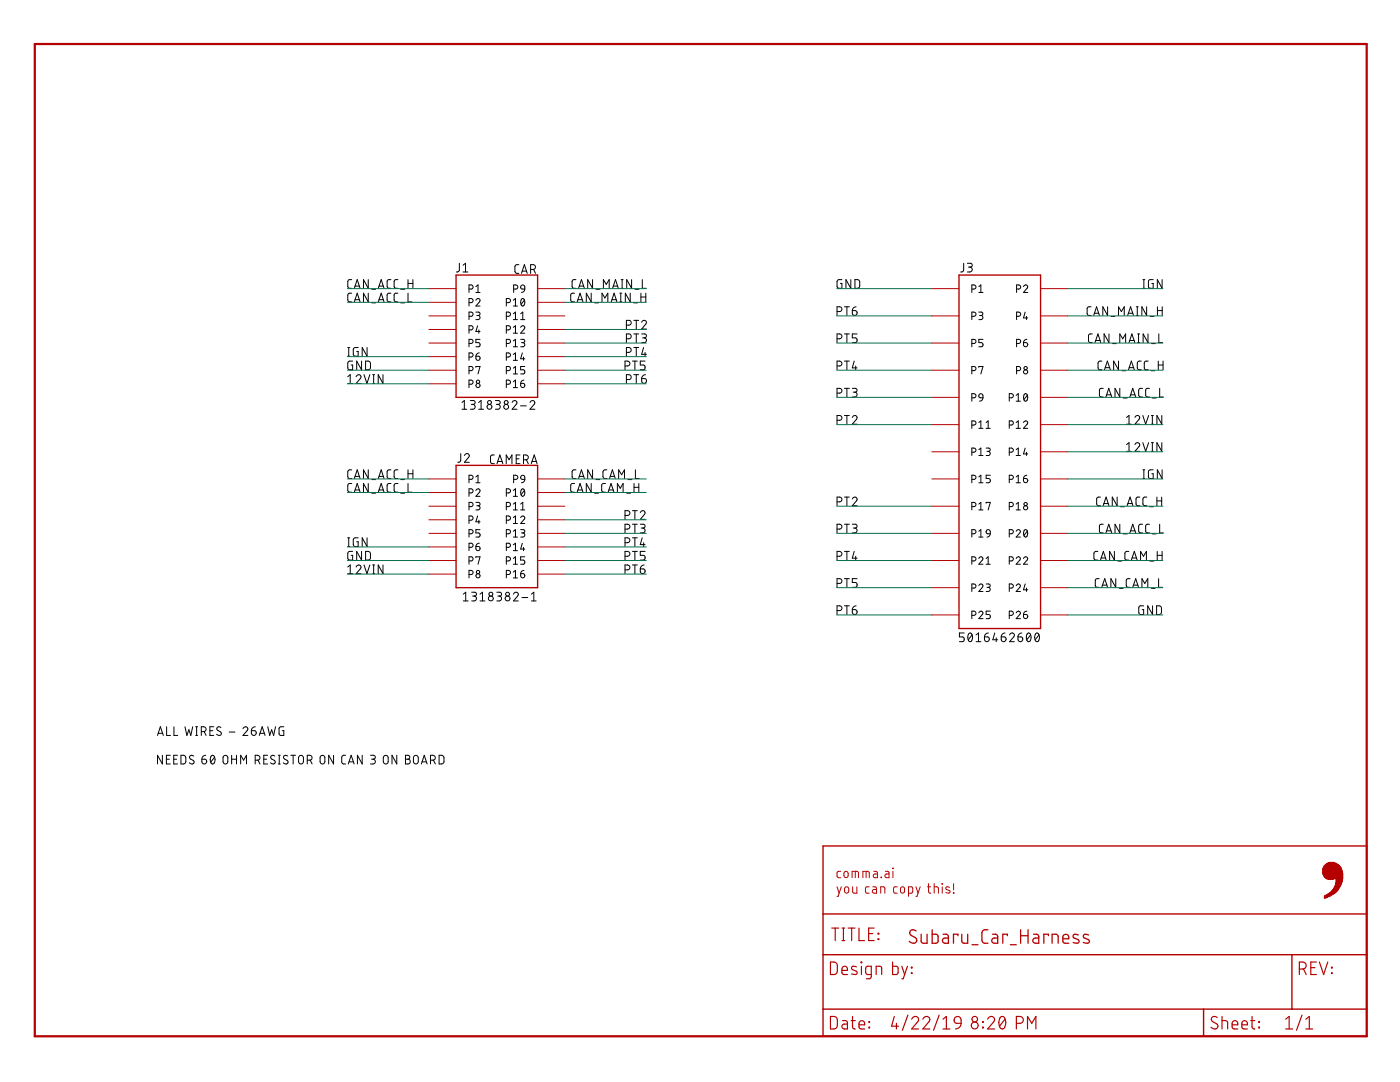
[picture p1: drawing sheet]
<svg xmlns="http://www.w3.org/2000/svg" width="279mm" height="216mm" viewBox="0 0 279 216" stroke-linecap="round" stroke-linejoin="round" font-family="sans-serif">
<g fill="none" stroke="#000" stroke-width=".2">
<path d="M70.2 58.5h-.6l-.2 .4 .1 1.2 .7 .1M70.2 55.8h-.6l-.2 .4 .1 1.2 .7 .1M70.7 57.5l.6-1.7 .6 1.7M70.8 59.8h.9M70.8 57.1h.9M73.5 55.8v1.7l-1-1.7v1.7M73.5 58.5v1.7l-1-1.7v1.7M74.2 57.7h.8M75.5 57.5l.6-1.7 .5 1.7M75.6 59.8h.9M75.6 57.1h.9M78 58.5h-.5l-.2 .4v1.1l.2 .2h.5"/>
<path d="M78 55.8h-.5l-.2 .4v1.1l.2 .2h.5M79.4 58.5h-.5l-.2 .4v1.1l.2 .2h.5M79.4 55.8h-.5l-.2 .4v1.1l.2 .2h.5M80 57.7h.8M81.4 56.6h1M81.4 58.5v1.7h.8M81.4 55.8v1.7M82.4 55.8v1.7M91.7 52.5l-.1 1.5-.5 .3M92.4 54.3h1M92.4 52.9l.5-.4v1.8M93.6 57.7h.4a.41 .41 0 0 0 .4-.4 .41 .41 0 0 0-.4-.4h-.4v1.5"/>
<path d="M95 59.9a.41 .41 0 0 1 .6-.3 .41 .41 0 0 1 .1 .6l-.7 .9h.8M95 57.2l.4-.3v1.5M95 58.4h.8M102.4 59.9l.5-.3v1.5M102.5 57.7h.4a.41 .41 0 0 0 .5-.4 .41 .41 0 0 0-.5-.4h-.4v1.5M103.5 52.8h-.5l-.2 .4v1.1l.2 .2h.5M104 57l.3-.1 .3 .1 .1 .7-.7-.1-.1-.3zM104.1 54.5l.5-1.7 .6 1.7M104.1 59.7l.2-.1a.9 .9 0 0 1 0 1.5 .95 .95 0 0 1-.2-1.4zM104.2 54.1h.9M104.6 59.9l-.6 .8M104.7 57.7l-.1 .4-.5 .3"/>
<path d="M105.9 53.8h.5a.48 .48 0 0 0 .5-.5 .48 .48 0 0 0-.5-.5h-.5v1.7M106.5 53.8l.4 .7M114.7 58.5h-.6l-.2 .4v1.1l.2 .2h.6M114.9 55.8h-.5l-.2 .4v1.1l.2 .2h.5M115.3 59.8h.9M115.5 57.5l.5-1.7 .6 1.7M115.6 57.1h.9M118 58.5v1.7l-1-1.7v1.7M118.3 55.8v1.7l-1-1.7v1.7M118.9 57.7h.8M120.4 57.5v-1.7l.6 .9 .6-.9v1.7M122.1 59.8h.9"/>
<path d="M122.3 57.5l.5-1.7 .6 1.7M122.4 57.1h.9M123.7 58.5h.4M123.9 58.5v1.7M124 57.5h.4M124 55.8h.4M124.2 55.8v1.7M125.8 58.5v1.7l-1-1.7v1.7M126 55.8v1.7l-.9-1.7v1.7M126.7 57.7h.8M127.9 58.5v1.7M127.9 59.3h1"/>
<path d="M128.2 55.8v1.7h.8M128.9 58.5v1.7M168 55.8h-.7l-.2 .2-.1 1.1 .3 .4h.7v-.9h-.3M169.8 55.8v1.7l-1-1.7v1.7M170.6 55.8h.6l.4 .3v1.1l-.4 .3h-.6zM192.3 52.5v1.5l-.2 .2-.4 .1M193.1 52.5h.6a.38 .38 0 0 1 .3 .4 .38 .38 0 0 1-.3 .4h-.4M193.5 53.3a.49 .49 0 0 1 .5 .5 .49 .49 0 0 1-.5 .5h-.4M194 57.7h.4a.41 .41 0 0 0 .4-.4 .41 .41 0 0 0-.4-.4h-.4v1.5M195.3 58.4h.9M195.3 57.2l.4-.3v1.5M202.9 57.7h.4a.41 .41 0 0 0 .4-.4 .41 .41 0 0 0-.4-.4h-.4v1.5"/>
<path d="M204.3 57.2a.41 .41 0 0 1 .5-.3 .41 .41 0 0 1 .2 .6l-.7 .9h.8M228.1 57.5h.4M228.1 55.8h.4M228.3 55.8v1.7M230.1 55.8h-.7l-.2 .2v1.3l.2 .2h.7v-.9h-.2M231.9 55.8v1.7l-.9-1.7v1.7M69.4 71.1h.4M69.4 69.3h.4M69.4 75.2l.5-.4v1.7M69.4 76.5h1M69.6 69.3v1.8M70.4 72.1h-.6l-.4 .2v1.1l.2 .4h.8v-1h-.3"/>
<path d="M70.7 60.2l.6-1.7 .6 1.7M71.1 75.2a.48 .48 0 0 1 .7-.4 .48 .48 0 0 1 .1 .7l-.8 1h1M71.5 69.3h-.6l-.4 .3v1.1l.2 .4h.8v-1h-.3M72.2 72.1v1.7l-1-1.7v1.7M72.6 74.8l.6 1.7 .6-1.7M73 72.1h.6l.3 .3v1.1l-.3 .3h-.6zM73.3 69.3v1.8l-1-1.8v1.8M74.2 60.4h.8M74.4 76.5h.4M74.4 74.8h.4M74.6 74.8v1.7M75.5 60.2l.6-1.7 .5 1.7"/>
<path d="M76.4 74.8v1.7l-.9-1.7v1.7M80 60.4h.8M93.6 60.4h.4a.41 .41 0 0 0 .4-.4 .41 .41 0 0 0-.4-.4h-.4v1.5M93.6 63.1h.4a.42 .42 0 0 0 .4-.4 .42 .42 0 0 0-.4-.4h-.4v1.5M93.6 65.8h.4a.41 .41 0 0 0 .4-.4 .41 .41 0 0 0-.4-.4h-.4v1.5M93.6 68.5h.4a.41 .41 0 0 0 .4-.4 .41 .41 0 0 0-.4-.4h-.4v1.5M93.6 71.2h.4a.41 .41 0 0 0 .4-.4 .41 .41 0 0 0-.4-.4h-.4v1.5M93.6 74h.4a.41 .41 0 0 0 .4-.5 .41 .41 0 0 0-.4-.4h-.4v1.5M93.6 76.7h.4a.41 .41 0 0 0 .4-.4 .41 .41 0 0 0-.4-.5h-.4v1.5M93.9 79.9h.5a.38 .38 0 0 1 .4 .4 .38 .38 0 0 1-.4 .4h-.3M95 62.3h.6l.2 .2-.2 .4h-.5M95 71.1h.5a.42 .42 0 0 1 .3 .4 .42 .42 0 0 1-.4 .4 .42 .42 0 0 1-.4-.4z"/>
<path d="M95 73.3v-.2h.8l-.4 1.5M95.3 65l-.3 1.1h.8M95.4 62.9a.41 .41 0 0 1 .4 .5 .41 .41 0 0 1-.4 .4h-.4M95.6 65.8v.7M95.7 70.4l-.5 .1-.2 .6M95.8 67.7h-.8v.7h.5a.42 .42 0 0 1 .3 .4 .42 .42 0 0 1-.3 .4h-.5M98.9 79.9h.5a.38 .38 0 0 1 .4 .4 .38 .38 0 0 1-.4 .4h-.3M101 60.4h.5a.41 .41 0 0 0 .4-.4 .41 .41 0 0 0-.4-.4h-.5v1.5M101 63.1h.5a.42 .42 0 0 0 .4-.4 .42 .42 0 0 0-.4-.4h-.5v1.5M101 65.8h.5a.41 .41 0 0 0 .4-.4 .41 .41 0 0 0-.4-.4h-.5v1.5M101 68.5h.5a.41 .41 0 0 0 .4-.4 .41 .41 0 0 0-.4-.4h-.5v1.5M101 71.2h.5a.41 .41 0 0 0 .4-.4 .41 .41 0 0 0-.4-.4h-.5v1.5"/>
<path d="M101 74h.5a.41 .41 0 0 0 .4-.5 .41 .41 0 0 0-.4-.4h-.5v1.5M101 76.7h.5a.41 .41 0 0 0 .4-.4 .41 .41 0 0 0-.4-.5h-.5v1.5M102.4 61.1h.9M102.4 63.8h.9M102.4 69.2h.9M102.4 62.6l.5-.3v1.5M102.4 65.3l.5-.3v1.5M102.4 68l.5-.3v1.5M102.4 70.7l.5-.3v1.5M102.4 73.5l.5-.4v1.5M102.4 76.2l.5-.4v1.5M102.4 66.5h.9"/>
<path d="M102.4 71.9h.9M102.4 74.6h.9M102.4 77.3h.9M103.9 65.3a.41 .41 0 0 1 .6-.3 .41 .41 0 0 1 .1 .7l-.7 .8h.8M103.9 67.7h.6l.2 .3-.2 .3-.4 .1M103.9 76.5h.5a.42 .42 0 0 1 .3 .5 .42 .42 0 0 1-.4 .3 .42 .42 0 0 1-.4-.4zM103.9 63.8h.8M103.9 62.6l.4-.3v1.5M104.2 70.4l-.3 1.2h.8M104.3 68.4a.41 .41 0 0 1 .4 .4 .41 .41 0 0 1-.4 .4h-.4M104.5 71.2v.7M104.6 75.8l-.4 .2-.3 .5"/>
<path d="M104.7 73.1h-.8v.7h.5a.42 .42 0 0 1 .3 .4 .42 .42 0 0 1-.3 .4h-.5M115.2 60.2l.6-1.7 .6 1.7M118.7 60.4h.7M120.1 60.2v-1.7l.6 1 .6-1v1.7M122 60.2l.6-1.7 .5 1.7M123.7 60.2h.4M124.7 73h.5a.49 .49 0 0 0 .5-.5 .49 .49 0 0 0-.5-.4h-.5v1.7M125 64.9h.5a.48 .48 0 0 0 .5-.5 .48 .48 0 0 0-.5-.5h-.5v1.8M125 67.6h.5a.49 .49 0 0 0 .5-.5 .49 .49 0 0 0-.5-.5h-.5v1.8M125 70.3h.5a.49 .49 0 0 0 .5-.5 .49 .49 0 0 0-.5-.5h-.5v1.8M125 75.7h.5a.49 .49 0 0 0 .5-.5 .49 .49 0 0 0-.5-.4h-.5v1.7M126.2 72.1h1"/>
<path d="M126.4 60.4h.8M126.5 69.3h1M126.5 74.8h1M126.5 63.9h1M126.5 66.6h1M126.7 72.1v1.7M127 63.9v1.8M127 66.6v1.8M127 69.3v1.8M127 74.8v1.7M128.1 64.3a.47 .47 0 0 1 .6-.4 .47 .47 0 0 1 .2 .8l-.8 1h.9M128.1 66.6h.5a.39 .39 0 0 1 .4 .4 .39 .39 0 0 1-.4 .4h-.4"/>
<path d="M128.1 75.5h.5a.48 .48 0 0 1 .4 .6 .48 .48 0 0 1-.5 .4 .48 .48 0 0 1-.4-.5zM128.4 69.3l-.3 1.4h.9M128.5 67.4a.48 .48 0 0 1 .5 .5 .48 .48 0 0 1-.5 .5h-.4M128.7 72.1h-.9v.7h.6a.49 .49 0 0 1 .3 .5 .49 .49 0 0 1-.3 .5h-.6M128.7 70.3v.8M128.8 74.8l-.4 .1-.3 .6M167 78.4h.5a.48 .48 0 0 0 .5-.4 .48 .48 0 0 0-.5-.5h-.5v1.7M167 73h.5a.49 .49 0 0 0 .5-.5 .49 .49 0 0 0-.5-.4h-.5v1.7M167 67.6h.5a.49 .49 0 0 0 .5-.5 .49 .49 0 0 0-.5-.5h-.5v1.8M167 62.2h.5a.48 .48 0 0 0 .5-.5 .48 .48 0 0 0-.5-.5h-.5v1.7M168.5 72.1h1M168.5 66.6h1"/>
<path d="M168.5 77.5h1M168.5 61.2h1M169 61.2v1.7M169 66.6v1.8M169 72.1v1.7M169 77.5v1.7M170.1 77.5h.6a.38 .38 0 0 1 .3 .4 .38 .38 0 0 1-.3 .4h-.4M170.1 62h.6a.49 .49 0 0 1 .4 .5 .49 .49 0 0 1-.5 .4 .49 .49 0 0 1-.5-.4zM170.5 72.1l-.4 1.3h.9M170.6 78.3a.49 .49 0 0 1 .5 .4 .49 .49 0 0 1-.5 .5h-.5M170.8 73v.8M170.9 61.2l-.5 .2-.3 .6"/>
<path d="M171 66.6h-.9v.8h.6a.49 .49 0 0 1 .4 .5 .49 .49 0 0 1-.4 .5h-.6M194 79.4h.4a.41 .41 0 0 0 .4-.4 .41 .41 0 0 0-.4-.5h-.4v1.6M194 74h.4a.41 .41 0 0 0 .4-.5 .41 .41 0 0 0-.4-.4h-.4v1.5M194 68.5h.4a.41 .41 0 0 0 .4-.4 .41 .41 0 0 0-.4-.4h-.4v1.5M194 63.1h.4a.42 .42 0 0 0 .4-.4 .42 .42 0 0 0-.4-.4h-.4v1.5M195.3 62.3h.7l.2 .2-.2 .4h-.5M195.3 73.3v-.2h.9l-.5 1.5M195.5 78.7l.2-.2 .3 .2 .2 .7-.8-.1zM195.7 62.9a.41 .41 0 0 1 .5 .5 .41 .41 0 0 1-.5 .4h-.4M196.2 79.4l-.2 .4-.5 .3M196.2 67.7h-.9v.7h.5a.42 .42 0 0 1 .4 .4 .42 .42 0 0 1-.4 .4h-.5M201.4 79.4h.4a.41 .41 0 0 0 .4-.4 .41 .41 0 0 0-.4-.5h-.4v1.6"/>
<path d="M202.8 78.9l.4-.4v1.6M202.9 63.1h.4a.42 .42 0 0 0 .4-.4 .42 .42 0 0 0-.4-.4h-.4v1.5M202.9 68.5h.4a.41 .41 0 0 0 .4-.4 .41 .41 0 0 0-.4-.4h-.4v1.5M202.9 74h.4a.41 .41 0 0 0 .4-.5 .41 .41 0 0 0-.4-.4h-.4v1.5M204.3 68.4h.5a.42 .42 0 0 1 .3 .4 .42 .42 0 0 1-.4 .4 .42 .42 0 0 1-.4-.4zM204.4 78.7l.3-.2a.88 .88 0 0 1 0 1.6 .95 .95 0 0 1-.3-1.4zM204.6 62.3l-.3 1.1h.8M204.9 63.1v.7M204.9 67.7l-.4 .1-.2 .6M205 78.9l-.7 .8M217.7 61.2h-.5l-.2 .4v1.1l.2 .2h.5M218 66.6l-.5 .1-.3 .3 .1 1.1 .2 .2 .5 .1"/>
<path d="M218.3 62.9l.5-1.7 .6 1.7M218.4 62.5h.9M218.5 68.4l.6-1.8 .6 1.8M218.7 67.9h.8M219.9 72.1h-.5l-.3 .4 .1 1.1 .2 .2h.5M220.2 77.5h-.6l-.2 .4v1.1l.2 .2h.6M220.4 73.8l.6-1.7 .6 1.7M220.6 73.4h.8M220.7 79.2l.6-1.7 .6 1.7M220.9 78.8h.8M221 61.2v1.7l-.9-1.7v1.7M221.3 66.6v1.8l-1-1.8v1.8"/>
<path d="M221.7 63.1h.8M222 68.6h.8M223.2 62.9v-1.7l.6 1 .6-1v1.7M223.2 72.1v1.7l-1-1.7v1.7M223.5 68.4v-1.8l.6 1 .5-1v1.8M223.5 77.5v1.7l-1-1.7v1.7M223.9 74h.8M224.2 79.4h.8M225 62.9l.6-1.7 .6 1.7M225.2 62.5h.9M225.2 73.8l.6-1.7 .6 1.7M225.3 68.4l.6-1.8 .6 1.8"/>
<path d="M225.4 73.4h.8M225.5 67.9h.8M225.5 79.2l.6-1.7 .6 1.7M225.6 78.8h.9M226.8 62.9h.4M226.8 61.2h.4M227 61.2v1.7M227 68.4h.4M227 66.6h.4M227.2 66.6v1.8M227.8 72.1h-.6l-.2 .4v1.1l.2 .2h.6M228 77.5h-.5l-.3 .4 .1 1.1 .2 .2h.5"/>
<path d="M228.8 61.2v1.7l-.9-1.7v1.7M229.1 66.6v1.8l-1-1.8v1.8M229.2 72.1h-.6l-.2 .4v1.1l.2 .2h.6M229.4 77.5h-.5l-.3 .4 .1 1.1 .2 .2h.5M229.5 63.1h.8M229.7 74h.8M229.8 68.6h.8M230 79.4h.7M231 62h.9M231 61.2v1.7M231.2 72.8h.9M231.2 72.1v1.7"/>
<path d="M231.3 66.6v1.8h.7M231.4 77.5v1.7h.8M231.9 61.2v1.7M232.1 72.1v1.7M70.2 96.5h-.6l-.2 .4 .1 1.2 .7 .1M70.2 93.7l-.6 .1-.2 .3 .1 1.3 .7 .1M70.7 98.2l.6-1.7 .6 1.7M70.7 95.5l.6-1.8 .6 1.8M70.8 97.8h.9M70.8 95.1h.9M73.5 93.7v1.8l-1-1.8v1.8M73.5 96.5v1.7l-1-1.7v1.7"/>
<path d="M74.2 98.4h.8M74.2 95.7h.8M75.5 98.2l.6-1.7 .5 1.7M75.5 95.5l.6-1.8 .5 1.8M75.6 97.8h.9M75.6 95.1h.9M78 96.5h-.5l-.2 .4v1.1l.2 .2h.5M78 93.7l-.5 .1-.2 .3v1.1l.2 .3h.5M79.4 96.5h-.5l-.2 .4v1.1l.2 .2h.5M79.4 93.7l-.5 .1-.2 .3v1.1l.2 .3h.5M80 98.4h.8M80 95.7h.8"/>
<path d="M81.4 94.5h1M81.4 93.7v1.8M81.4 96.5v1.7h.8M82.4 93.7v1.8M91.9 90.5v1.5l-.2 .2h-.3M92.2 80.3l.5-.4v1.8M92.2 81.7h1M92.7 90.9a.48 .48 0 0 1 .7-.4 .48 .48 0 0 1 .1 .8l-.8 .9h1M93.6 95.7h.4a.41 .41 0 0 0 .4-.5 .41 .41 0 0 0-.4-.4h-.4v1.5M93.6 98.4h.4a.41 .41 0 0 0 .4-.5 .41 .41 0 0 0-.4-.4h-.4v1.5M94.3 80.7a.49 .49 0 0 1 .5 .5 .49 .49 0 0 1-.5 .5h-.4M95 97.9a.41 .41 0 0 1 .6-.3 .41 .41 0 0 1 .1 .6l-.7 .8h.8"/>
<path d="M95 95.2l.4-.4v1.5M95 96.3h.8M95.5 81.7h1M95.5 80.3l.5-.4v1.8M98.7 90.8h-.6l-.2 .4v1.1l.2 .2h.6M99.2 92.5l.6-1.7 .6 1.7M99.3 92.1h.9M99.4 80.7a.49 .49 0 0 1 .4 .5 .49 .49 0 0 1-.4 .5h-.5M101 92.5v-1.7l.6 .9 .6-.9v1.7M101 98.4h.5a.41 .41 0 0 0 .4-.5 .41 .41 0 0 0-.4-.4h-.5v1.5M102.2 80.3a.47 .47 0 0 1 .7-.4 .47 .47 0 0 1 .1 .8l-.8 1h1M102.4 97.9l.5-.4v1.5"/>
<path d="M102.4 99h.9M102.5 95.7h.4a.41 .41 0 0 0 .5-.5 .41 .41 0 0 0-.5-.4h-.4v1.5M103 91.5h.6M103.8 90.8h-.8v1.7h.8M103.9 81h1.2M104 95l.3-.2 .3 .2 .1 .7-.7-.1-.1-.4zM104.1 97.6l.2-.1a.9 .9 0 0 1 0 1.5 .95 .95 0 0 1-.2-1.4zM104.5 91.7h.4a.48 .48 0 0 0 .5-.4 .48 .48 0 0 0-.5-.5h-.4v1.7M104.6 97.9l-.6 .8M104.7 95.7l-.1 .4-.5 .2M105.1 91.7l.3 .8M105.8 80.3a.47 .47 0 0 1 .6-.3 .47 .47 0 0 1 .2 .7l-.8 1h.9"/>
<path d="M106 92.5l.6-1.7 .6 1.7M106.2 92.1h.8M114.7 96.5h-.6l-.2 .4v1.1l.2 .2h.6M114.9 93.7l-.5 .1-.2 .3v1.1l.2 .3h.5M115.2 98.2l.6-1.7 .6 1.7M115.3 97.8h.9M115.5 95.5l.5-1.8 .6 1.8M115.6 95.1h.9M118 96.5v1.7l-1-1.7v1.7M118.3 93.7v1.8l-1-1.8v1.8M118.7 98.4h.7M118.9 95.7h.8"/>
<path d="M120.8 96.5h-.5l-.2 .4v1.1l.2 .2h.5M121.1 93.7l-.5 .1-.3 .3 .1 1.1 .2 .3h.5M121.4 98.2l.5-1.7 .6 1.7M121.5 97.8h.9M121.6 95.5l.6-1.8 .6 1.8M121.8 95.1h.9M123.2 98.2v-1.7l.6 .9 .6-.9v1.7M123.5 95.5v-1.8l.6 1 .5-1v1.8M125.1 98.4h.7M125.3 95.7h.8M126.5 96.5v1.7M126.5 97.2h1"/>
<path d="M126.8 93.7v1.8h.8M127.5 96.5v1.7M167 83.9h.5a.48 .48 0 0 0 .5-.5 .48 .48 0 0 0-.5-.5h-.5v1.7M168.5 82.9h1M168.5 99.2h1M169 82.9v1.7M169 99.2v1.7M170.1 83.3a.48 .48 0 0 1 .7-.4 .48 .48 0 0 1 .1 .8l-.8 .9h.9M170.1 99.6a.48 .48 0 0 1 .7-.4 .48 .48 0 0 1 .1 .7l-.8 1h.9M194 95.7h.4a.41 .41 0 0 0 .4-.5 .41 .41 0 0 0-.4-.4h-.4v1.5M194 90.2h.4a.41 .41 0 0 0 .4-.4 .41 .41 0 0 0-.4-.4h-.4v1.5M194 84.8h.4a.41 .41 0 0 0 .4-.4 .41 .41 0 0 0-.4-.4h-.4v1.5"/>
<path d="M195.3 96.3h.9M195.3 85.5h.9M195.3 90.9h.9M195.3 84.3l.4-.3v1.5M195.3 89.7l.4-.3v1.5M195.3 95.2l.4-.4v1.5M196.8 89.4h.6l.2 .3-.2 .3-.4 .1M196.8 85.5h.8M196.8 84.3l.4-.3v1.5M197.2 90.1a.41 .41 0 0 1 .4 .4 .41 .41 0 0 1-.4 .4h-.4M197.6 94.8h-.8v.7h.5a.43 .43 0 0 1 .3 .4 .43 .43 0 0 1-.3 .4h-.5M201.4 84.8h.4a.41 .41 0 0 0 .4-.4 .41 .41 0 0 0-.4-.4h-.4v1.5"/>
<path d="M201.4 90.2h.4a.41 .41 0 0 0 .4-.4 .41 .41 0 0 0-.4-.4h-.4v1.5M201.4 95.7h.4a.41 .41 0 0 0 .4-.5 .41 .41 0 0 0-.4-.4h-.4v1.5M202.8 96.3h.8M202.8 84.3l.4-.3v1.5M202.8 89.7l.4-.3v1.5M202.8 95.2l.4-.4v1.5M202.8 80.1h.8M202.8 85.5h.8M202.8 90.9h.8M204.3 84.3a.41 .41 0 0 1 .5-.3 .41 .41 0 0 1 .2 .6l-.7 .9h.8M204.3 95.5h.5a.42 .42 0 0 1 .3 .4 .42 .42 0 0 1-.4 .4 .42 .42 0 0 1-.4-.4zM204.6 89.4l-.3 1.2h.8"/>
<path d="M204.9 90.2v.7M204.9 94.8l-.4 .2-.2 .5M219.6 99.2h-.5l-.2 .4v1.1l.2 .2h.5M222.9 99.2v1.7l-.9-1.7v1.7M224.8 90.1h1M224.8 88.7l.5-.4v1.8M224.8 83.3l.5-.4v1.7M224.8 84.6h1M226.5 88.7a.47 .47 0 0 1 .7-.3 .47 .47 0 0 1 .1 .7l-.8 1h1M226.5 83.3a.47 .47 0 0 1 .7-.4 .47 .47 0 0 1 .1 .8l-.8 .9h1M227.5 99.2h-.6l-.2 .4v1.1l.2 .2h.6M228.1 88.3l.5 1.8 .6-1.8"/>
<path d="M228.1 82.9l.5 1.7 .6-1.7M228.1 95.5h.4M228.1 93.7h.4M228.3 93.7v1.8M228.9 99.2h-.6l-.2 .4v1.1l.2 .2h.6M229.8 90.1h.4M229.8 88.3h.4M229.8 84.6h.4M229.8 82.9h.4M230 82.9v1.7M230 88.3v1.8M230.1 93.7h-.5l-.4 .3v1.2l.2 .3h.7v-1h-.2"/>
<path d="M230.9 99.2v1.7M230.9 99.9h.9M231.8 99.2v1.7M231.9 82.9v1.7l-1-1.7v1.7M231.9 88.3v1.8l-1-1.8v1.8M231.9 93.7v1.8l-.9-1.8v1.8M69.4 109.1h.4M69.4 114.5h1M69.4 107.3h.4M69.4 113.1l.5-.4v1.8M69.6 107.3v1.8M70.4 110h-.6l-.4 .3v1.1l.2 .3 .8 .1v-1h-.3"/>
<path d="M71.1 113.1a.48 .48 0 0 1 .7-.3 .48 .48 0 0 1 .1 .7l-.8 1h1M71.5 107.3h-.6l-.4 .2v1.2l.2 .3 .8 .1v-1h-.3M72.2 110v1.8l-1-1.8v1.8M72.6 112.7l.6 1.8 .6-1.8M73 110h.6l.3 .4v1l-.3 .3-.6 .1zM73.3 107.3v1.8l-1-1.8v1.8M74.4 114.5h.4M74.4 112.7h.4M74.6 112.7v1.8M76.4 112.7v1.8l-.9-1.8v1.8M92.5 118.6l.4-.4v1.7M92.5 119.9h.9"/>
<path d="M93.6 101.1h.4a.42 .42 0 0 0 .4-.4 .42 .42 0 0 0-.4-.5h-.4v1.5M93.6 103.8h.4a.42 .42 0 0 0 .4-.4 .42 .42 0 0 0-.4-.4h-.4v1.5M93.6 106.5h.4a.41 .41 0 0 0 .4-.4 .41 .41 0 0 0-.4-.4h-.4v1.5M93.6 109.2h.4a.41 .41 0 0 0 .4-.4 .41 .41 0 0 0-.4-.4h-.4v1.5M93.6 111.9h.4a.41 .41 0 0 0 .4-.4 .41 .41 0 0 0-.4-.4h-.4v1.5M93.6 114.6h.4a.41 .41 0 0 0 .4-.4 .41 .41 0 0 0-.4-.4h-.4v1.5M94.1 118.2h.6a.38 .38 0 0 1 .4 .4 .38 .38 0 0 1-.4 .3h-.4M94.6 118.9a.49 .49 0 0 1 .5 .5 .49 .49 0 0 1-.5 .5h-.5M95 100.2l.6 .1 .2 .2-.2 .4h-.5M95 109.1h.5a.42 .42 0 0 1 .3 .4 .42 .42 0 0 1-.4 .4 .42 .42 0 0 1-.4-.4zM95 111.3v-.2h.8l-.4 1.5M95.3 103l-.3 1.1h.8"/>
<path d="M95.4 100.9a.41 .41 0 0 1 .4 .4 .41 .41 0 0 1-.4 .4h-.4M95.6 103.8v.7M95.7 108.4l-.5 .1-.2 .6M95.8 105.7h-.8v.6h.5a.42 .42 0 0 1 .3 .5 .42 .42 0 0 1-.3 .4h-.5M95.8 119.9h1M95.8 118.6l.5-.4v1.7M99.1 118.2h.6a.38 .38 0 0 1 .4 .4 .38 .38 0 0 1-.4 .3h-.4M99.6 118.9a.49 .49 0 0 1 .5 .5 .49 .49 0 0 1-.5 .5h-.5M101 101.1h.5a.42 .42 0 0 0 .4-.4 .42 .42 0 0 0-.4-.5h-.5v1.5M101 103.8h.5a.42 .42 0 0 0 .4-.4 .42 .42 0 0 0-.4-.4h-.5v1.5M101 106.5h.5a.41 .41 0 0 0 .4-.4 .41 .41 0 0 0-.4-.4h-.5v1.5M101 109.2h.5a.41 .41 0 0 0 .4-.4 .41 .41 0 0 0-.4-.4h-.5v1.5"/>
<path d="M101 111.9h.5a.41 .41 0 0 0 .4-.4 .41 .41 0 0 0-.4-.4h-.5v1.5M101 114.6h.5a.41 .41 0 0 0 .4-.4 .41 .41 0 0 0-.4-.4h-.5v1.5M102.4 100.6l.5-.4v1.5M102.4 103.3l.5-.3v1.5M102.4 106l.5-.3v1.5M102.4 108.7l.5-.3v1.5M102.4 111.4l.5-.3v1.5M102.4 114.2l.5-.4v1.5M102.4 101.7h.9M102.4 107.2h.9M102.4 104.5h.9M102.4 109.9h.9"/>
<path d="M102.4 112.6h.9M102.4 115.3h.9M102.5 118.6a.47 .47 0 0 1 .7-.4 .47 .47 0 0 1 .1 .7l-.8 1h.9M103.9 103.3a.41 .41 0 0 1 .6-.3 .41 .41 0 0 1 .1 .6l-.7 .9h.8M103.9 105.7h.6l.2 .2-.2 .4h-.4M103.9 114.5h.5a.42 .42 0 0 1 .3 .4 .42 .42 0 0 1-.4 .4 .42 .42 0 0 1-.4-.4zM103.9 100.6l.4-.4v1.5M103.9 101.7h.8M104.2 119.2h1.1M104.2 108.4l-.3 1.2h.8M104.3 106.3a.41 .41 0 0 1 .4 .5 .41 .41 0 0 1-.4 .4h-.4M104.5 109.2v.7"/>
<path d="M104.6 113.8l-.4 .1-.3 .6M104.7 111.1h-.8v.7h.5a.42 .42 0 0 1 .3 .4 .42 .42 0 0 1-.3 .4h-.5M106 119.9h1M106 118.6l.5-.4v1.7M124.7 102.8h.5a.48 .48 0 0 0 .5-.4 .48 .48 0 0 0-.5-.5h-.5v1.7M124.7 105.6h.5a.49 .49 0 0 0 .5-.5 .49 .49 0 0 0-.5-.5h-.5v1.7M124.7 108.3h.5a.49 .49 0 0 0 .5-.5 .49 .49 0 0 0-.5-.5h-.5v1.8M124.7 111h.5a.49 .49 0 0 0 .5-.5 .49 .49 0 0 0-.5-.5h-.5v1.8M124.7 113.7h.5a.49 .49 0 0 0 .5-.5 .49 .49 0 0 0-.5-.5h-.5v1.8M126.2 107.3h1M126.2 110h1M126.2 112.7h1"/>
<path d="M126.2 101.9h1M126.2 104.6h1M126.7 101.9v1.7M126.7 104.6v1.7M126.7 107.3v1.8M126.7 110v1.8M126.7 112.7v1.8M127.8 102.3a.48 .48 0 0 1 .7-.4 .48 .48 0 0 1 .1 .8l-.8 .9h.9M127.8 104.6h.6a.38 .38 0 0 1 .3 .4 .38 .38 0 0 1-.3 .4h-.4M127.8 113.5h.6a.48 .48 0 0 1 .3 .5 .48 .48 0 0 1-.5 .5 .48 .48 0 0 1-.4-.5zM128.2 107.3l-.4 1.4h.9M128.3 105.4a.49 .49 0 0 1 .4 .5 .49 .49 0 0 1-.4 .4h-.5"/>
<path d="M128.5 108.3v.8M128.5 112.7a.77 .77 0 0 0-.7 .8M128.7 110h-.9v.8h.6a.49 .49 0 0 1 .3 .5 .49 .49 0 0 1-.3 .5h-.6M167 100.1h.5a.48 .48 0 0 0 .5-.4 .48 .48 0 0 0-.5-.5h-.5v1.7M167 105.6h.5a.49 .49 0 0 0 .5-.5 .49 .49 0 0 0-.5-.5h-.5v1.7M167 111h.5a.49 .49 0 0 0 .5-.5 .49 .49 0 0 0-.5-.5h-.5v1.8M167 116.4h.5a.48 .48 0 0 0 .5-.5 .48 .48 0 0 0-.5-.4h-.5v1.7M168.5 110h1M168.5 104.6h1M168.5 115.5h1M169 104.6v1.7M169 110v1.8"/>
<path d="M169 115.5v1.7M170.1 104.6h.6a.38 .38 0 0 1 .3 .4 .38 .38 0 0 1-.3 .4h-.4M170.5 110l-.4 1.4h.9M170.6 105.4a.49 .49 0 0 1 .5 .5 .49 .49 0 0 1-.5 .4h-.5M170.8 111v.8M171 115.5h-.9v.7h.6a.5 .5 0 0 1 .4 .5 .5 .5 0 0 1-.4 .5h-.6M194 117.3h.4a.41 .41 0 0 0 .4-.4 .41 .41 0 0 0-.4-.4h-.4v1.5M194 111.9h.4a.41 .41 0 0 0 .4-.4 .41 .41 0 0 0-.4-.4h-.4v1.5M194 106.5h.4a.41 .41 0 0 0 .4-.4 .41 .41 0 0 0-.4-.4h-.4v1.5M194 101.1h.4a.42 .42 0 0 0 .4-.4 .42 .42 0 0 0-.4-.5h-.4v1.5M195.3 116.9a.41 .41 0 0 1 .6-.3 .41 .41 0 0 1 .1 .6l-.7 .8h.9M195.3 111.4a.41 .41 0 0 1 .6-.3 .41 .41 0 0 1 .1 .7l-.7 .8h.9"/>
<path d="M195.3 101.7h.9M195.3 107.2h.9M195.3 106l.4-.3v1.5M195.3 100.6l.4-.4v1.5M196.8 116.5l.6 .1 .2 .2-.2 .4h-.4M196.8 100.4v-.2h.8l-.4 1.5M196.8 112.6h.8M196.8 111.4l.4-.3v1.5M196.9 105.8l.3-.1 .3 .1 .1 .7-.7-.1zM197.2 117.2a.41 .41 0 0 1 .4 .4 .41 .41 0 0 1-.4 .4h-.4M197.6 106.5l-.2 .5-.4 .2M201.4 101.1h.4a.42 .42 0 0 0 .4-.4 .42 .42 0 0 0-.4-.5h-.4v1.5"/>
<path d="M201.4 106.5h.4a.41 .41 0 0 0 .4-.4 .41 .41 0 0 0-.4-.4h-.4v1.5M201.4 111.9h.4a.41 .41 0 0 0 .4-.4 .41 .41 0 0 0-.4-.4h-.4v1.5M201.4 117.3h.4a.41 .41 0 0 0 .4-.4 .41 .41 0 0 0-.4-.4h-.4v1.5M202.8 106a.41 .41 0 0 1 .6-.3 .41 .41 0 0 1 .1 .6l-.7 .9h.8M202.8 111.4a.41 .41 0 0 1 .6-.3 .41 .41 0 0 1 .1 .7l-.7 .8h.8M202.8 116.9a.41 .41 0 0 1 .6-.3 .41 .41 0 0 1 .1 .6l-.7 .8h.8M202.8 101.7h.8M202.8 100.6l.4-.4v1.5M204.3 111.4a.41 .41 0 0 1 .5-.3 .41 .41 0 0 1 .2 .7l-.7 .8h.8M204.4 105.8l.3-.1a.86 .86 0 0 1 0 1.5 .95 .95 0 0 1-.3-1.4zM204.6 116.5l-.3 1.2h.8M204.9 117.3v.7"/>
<path d="M205 106l-.7 .8M219.1 110l-.5 .1-.3 .3 .1 1.1 .2 .2 .5 .1M219.4 115.5h-.6l-.2 .3v1.1l.2 .3h.6M219.6 111.8l.6-1.8 .6 1.8M219.8 111.3h.8M219.9 117.2l.6-1.7 .5 1.7M220 116.8h.9M220.2 100.9l.5-1.7 .6 1.7M220.2 104.6h-.6l-.2 .4v1.1l.2 .2h.6M220.3 100.5h.9M220.7 106.3l.6-1.7 .6 1.7M220.9 105.9h.8"/>
<path d="M222.4 110v1.8l-1-1.8v1.8M222.7 115.5v1.7l-1-1.7v1.7M223.1 112h.8M223.4 117.4h.7M223.5 104.6v1.7l-1-1.7v1.7M223.6 101.1h.8M224.2 106.5h.8M224.9 100.9l.6-1.7 .6 1.7M225.1 100.5h.9M225.3 110l-.6 .1-.2 .3v1.1l.2 .2 .6 .1M225.5 106.3l.6-1.7 .6 1.7M225.5 115.5h-.5l-.2 .3v1.1l.2 .3h.5"/>
<path d="M225.6 105.9h.9M225.8 111.8l.6-1.8 .5 1.8M225.9 111.3h.9M226.1 117.2l.6-1.7 .5 1.7M226.2 116.8h.9M227.6 111.8v-1.8l.6 1 .6-1v1.8M227.9 117.2v-1.7l.6 .9 .6-.9v1.7M228 104.6h-.5l-.3 .4 .1 1.1 .2 .2h.5M229.4 104.6h-.5l-.3 .4 .1 1.1 .2 .2h.5M229.4 101.1h.8M229.5 112h.8M229.8 117.4h.7"/>
<path d="M230 106.5h.7M230.9 110v1.8M230.9 110.8h1M231.2 115.5v1.7h.8M231.4 104.6v1.7h.8M231.9 110v1.8M167 121.8h.5a.48 .48 0 0 0 .5-.4 .48 .48 0 0 0-.5-.5h-.5v1.7M168.5 120.9h1M169 120.9v1.7M170.1 121.6h.6a.49 .49 0 0 1 .4 .6 .49 .49 0 0 1-.5 .4 .49 .49 0 0 1-.5-.5zM170.9 120.9l-.5 .1-.3 .6M192.4 126.3h-.9v.8h.5a.49 .49 0 0 1 .4 .5 .49 .49 0 0 1-.4 .4h-.5"/>
<path d="M193.4 126.4l.2-.1a1.02 1.02 0 0 1 0 1.7 1.08 1.08 0 0 1-.2-1.6zM194 122.8h.4a.42 .42 0 0 0 .4-.4 .42 .42 0 0 0-.4-.5h-.4v1.5M194 126.7l-.8 1M194.8 128h1M194.8 126.7l.5-.4v1.7M195.3 122.3a.41 .41 0 0 1 .6-.3 .41 .41 0 0 1 .1 .6l-.7 .8h.9M196.5 127.1h.6a.48 .48 0 0 1 .3 .5 .48 .48 0 0 1-.5 .4 .48 .48 0 0 1-.4-.4zM197.3 126.3a.77 .77 0 0 0-.8 .8M197.6 121.9h-.8v.7h.5a.42 .42 0 0 1 .3 .4 .42 .42 0 0 1-.3 .4h-.5M198.5 126.3l-.4 1.4h1M198.8 127.3v.7M199.8 127.1h.6a.48 .48 0 0 1 .4 .5 .48 .48 0 0 1-.5 .4 .48 .48 0 0 1-.5-.4z"/>
<path d="M200.6 126.3h-.3a.77 .77 0 0 0-.5 .8M201.4 122.8h.4a.42 .42 0 0 0 .4-.4 .42 .42 0 0 0-.4-.5h-.4v1.5M201.5 126.7a.48 .48 0 0 1 .7-.4 .48 .48 0 0 1 .1 .8l-.8 .9h.9M202.8 122.3a.41 .41 0 0 1 .6-.3 .41 .41 0 0 1 .1 .6l-.7 .8h.8M203.2 127.1h.5a.48 .48 0 0 1 .4 .5 .48 .48 0 0 1-.5 .4 .48 .48 0 0 1-.4-.4zM203.9 126.3h-.2a.77 .77 0 0 0-.5 .8M204.3 122.6h.5a.42 .42 0 0 1 .3 .5 .42 .42 0 0 1-.5 .3 .42 .42 0 0 1-.3-.4zM204.9 121.9l-.4 .2-.2 .5M205 126.4l.3-.1a1.02 1.02 0 0 1 0 1.7 1.08 1.08 0 0 1-.3-1.6zM205.7 126.7l-.8 1M206.7 126.4l.3-.1a1.02 1.02 0 0 1 0 1.7 1.08 1.08 0 0 1-.3-1.6zM207.3 126.7l-.7 1"/>
<path d="M228.2 120.9l-.8 .1-.1 .3 .1 1.2 .8 .1v-1h-.3M230 120.9v1.7l-1-1.7v1.7M230.8 120.9h.7l.3 .3v1.1l-.3 .3h-.7zM31.4 146.7l.6-1.7 .6 1.7M31.6 146.3h.8M32.4 150.7v1.7l-1-1.7v1.7M33.2 151.5h.6M33.3 145v1.7h.7M34 150.7h-.8v1.7h.8M34.7 151.5h.5M34.7 145v1.7h.8M35.4 150.7h-.7v1.7h.7"/>
<path d="M36.1 150.7h.6l.3 .3 .1 1-.4 .4h-.6zM36.9 145l.4 1.7 .4-1.1 .4 1.1 .4-1.7M38.7 150.9l-.3-.2a.41 .41 0 0 0-.5 .2 .41 .41 0 0 0 .1 .5l.5 .3a.43 .43 0 0 1 .1 .7 .43 .43 0 0 1-.6-.1l-.2-.1M39.1 146.7h.3M39.1 145h.3M39.2 145v1.7M40.2 146h.4a.49 .49 0 0 0 .5-.5 .49 .49 0 0 0-.5-.5h-.4v1.7M40.3 151.5h.6a.48 .48 0 0 1 .3 .5 .48 .48 0 0 1-.5 .4 .48 .48 0 0 1-.4-.4zM40.7 146l.4 .7M41.1 150.7a.77 .77 0 0 0-.8 .8M41.9 145.8h.6M42.2 150.8l.2-.1a1.02 1.02 0 0 1 0 1.7 1.08 1.08 0 0 1-.2-1.6z"/>
<path d="M42.7 145h-.8v1.7h.8M42.8 151.1l-.7 1M44.1 145.2l-.6-.1-.2 .3v.2l.7 .4a.43 .43 0 0 1 .1 .7 .43 .43 0 0 1-.7-.1l-.2-.1M44.6 150.9l.3-.2 .5 .2 .1 1.1a.48 .48 0 0 1-.5 .5 .48 .48 0 0 1-.5-.5zM45.7 146.1h1.2M46.2 151.5h1M46.2 150.7v1.7M47.2 150.7v1.7M48 152.4v-1.7l.6 1 .6-1v1.7M48.5 145.4a.48 .48 0 0 1 .7-.4 .48 .48 0 0 1 .1 .8l-.8 .9h1M50.2 145.8h.6a.49 .49 0 0 1 .3 .5 .49 .49 0 0 1-.5 .5 .49 .49 0 0 1-.4-.5zM50.9 151.7h.5a.49 .49 0 0 0 .5-.5 .49 .49 0 0 0-.5-.5h-.5v1.7"/>
<path d="M50.9 145a.77 .77 0 0 0-.7 .8M51.5 151.7l.4 .7M51.8 146.7l.5-1.7 .6 1.7M51.9 146.3h.8M52.6 151.5h.6M53.4 150.7h-.8v1.7h.8M53.4 145l.4 1.7 .4-1.1 .4 1.1 .4-1.7M54.8 150.9l-.2-.2a.41 .41 0 0 0-.5 .2 .41 .41 0 0 0 .1 .5l.5 .3a.43 .43 0 0 1 .1 .7 .43 .43 0 0 1-.7-.1l-.1-.1M55.5 152.4h.4M55.5 150.7h.4M55.7 150.7v1.7M56.6 145h-.5l-.4 .3v1.2l.2 .2h.7v-.9h-.3"/>
<path d="M57.4 150.9l-.2-.2a.41 .41 0 0 0-.6 .2 .41 .41 0 0 0 .2 .5l.5 .3a.43 .43 0 0 1 .1 .7 .43 .43 0 0 1-.7-.1l-.2-.1M58 150.7h1M58.5 150.7v1.7M59.7 150.9l.3-.2 .4 .2 .2 1.1a.49 .49 0 0 1-.5 .4 .49 .49 0 0 1-.5-.4zM61.3 151.7h.5a.49 .49 0 0 0 .5-.5 .49 .49 0 0 0-.5-.5h-.5v1.7M61.9 151.7l.4 .7M64 150.9l.3-.2 .4 .2 .1 1.1a.48 .48 0 0 1-.4 .4 .48 .48 0 0 1-.5-.4zM66.6 150.7v1.7l-1-1.7v1.7M69 150.7h-.5l-.3 .4v1.1l.3 .2h.5M69.5 152.4l.6-1.7 .6 1.7M69.7 152h.8M72.3 150.7v1.7l-1-1.7v1.7"/>
<path d="M73.9 150.7h.6a.39 .39 0 0 1 .4 .4 .39 .39 0 0 1-.4 .4h-.4M74.4 151.5a.48 .48 0 0 1 .5 .5 .48 .48 0 0 1-.5 .4h-.5M76.6 150.9l.3-.2 .5 .2 .1 1.1a.49 .49 0 0 1-.5 .4 .49 .49 0 0 1-.5-.4zM79.2 150.7v1.7l-1-1.7v1.7M80.9 150.7h.5a.39 .39 0 0 1 .4 .4 .39 .39 0 0 1-.4 .4 .48 .48 0 0 1 .5 .5 .48 .48 0 0 1-.5 .4h-.5zM80.9 151.5h.5M82.6 150.9l.3-.2 .5 .2 .1 1.1a.49 .49 0 0 1-.5 .4 .49 .49 0 0 1-.5-.4zM84.1 152.4l.6-1.7 .5 1.7M84.2 152h.9M85.9 151.7h.5a.49 .49 0 0 0 .5-.5 .49 .49 0 0 0-.5-.5h-.5v1.7M86.5 151.7l.4 .7M87.6 150.7h.7l.3 .3v1.1l-.3 .3h-.7z"/>
<circle cx="95.4" cy="76.9" r=".41"/>
<circle cx="95.4" cy="76.2" r=".34"/>
<circle cx="204.7" cy="73.5" r=".34"/>
<circle cx="204.7" cy="74.2" r=".42"/>
<circle cx="97.7" cy="80.3" r=".39"/>
<circle cx="97.7" cy="81.2" r=".48"/>
<circle cx="101" cy="81.2" r=".48"/>
<circle cx="101" cy="80.3" r=".39"/>
<circle cx="95.4" cy="114.9" r=".41"/>
<circle cx="95.4" cy="114.1" r=".34"/>
<circle cx="98" cy="118.6" r=".39"/>
<circle cx="98" cy="119.4" r=".49"/>
<circle cx="101.3" cy="119.4" r=".48"/>
<circle cx="101.3" cy="118.5" r=".39"/>
<circle cx="204.7" cy="101.3" r=".42"/>
<circle cx="204.7" cy="100.6" r=".33"/>
</g>
<path d="M6.9 8.8h265.9v198h-265.9z" fill="none" stroke="#b40000" stroke-width=".44"/>
<path d="M91 54.9h16.3v24.4h-16.3zM191.4 54.9h16.3v70.5h-16.3zM91 92.9h16.3v24.4h-16.3zM164.3 168.8h108.5v38h-108.5zM164.3 190.5h108.5M164.3 182.4h108.5M257.8 190.5v10.9M164.3 201.4h108.5M240.2 201.4v5.4" fill="none" stroke="#b40000" stroke-width=".28"/>
<g fill="none" stroke="#b40000" stroke-width=".23">
<path d="M165.7 192a1.19 1.19 0 0 1 1.3 .3l.1 .4-.1 1.5-.4 .2-.9 .1zM166 185.2h1.4M166.7 185.2v2.5M168 193.6h1.1a.58 .58 0 0 0-.4-.8 .58 .58 0 0 0-.7 .6l.1 .9 1 .2M168 185.2h.6M168 187.7h.6M168.3 185.2v2.5M169.3 185.2h1.3M170 185.2v2.5M170.9 192.9l-.7-.1-.3 .4 .1 .2 1 .4v.4l-.3 .3-.8-.2M171.4 185.2v2.5h1.1M171.9 192l.1 .1z"/>
<path d="M171.9 192.8v1.7M173.4 186.3h.8M173.9 194.5l-.9-.1-.2-.2v-1l.1-.3 1-.1-.1 2.2-.2 .3h-.7M174.5 185.2h-1.1v2.5h1.1M174.9 194.5v-1.7l1 .1 .1 1.6M175.2 186.2h.2v.2h-.2zM175.2 187.3l.2 .2zM178.1 192v2.5l.9-.1 .2-.2v-1.1l-.2-.3h-.9M180 192.8l.5 1.7M181.1 192.8l-.8 2.5h-.3M181.9 194.1l.1 .1zM181.9 193l.1 .1z"/>
<path d="M259.3 193.4a1.19 1.19 0 0 0 1.3-.3l.1-.4-.1-.4a1.19 1.19 0 0 0-1.3-.3v2.5M260.1 193.4l.6 1.1M261.6 193.1h.8M262.7 192h-1.1v2.5h1.1M263.3 192l.9 2.5 .8-2.5M265.7 193l.2 .1zM265.7 194.1l.2 .1zM165.7 202.8a1.27 1.27 0 0 1 1.3 .3l.1 .4v1.3a.63 .63 0 0 1-.7 .5h-.7zM168.1 203.6l.8 .1 .2 .2v1.4h-.6a.49 .49 0 0 1-.5-.5 .49 .49 0 0 1 .5-.5h.6M169.9 203.6h.8M170.1 202.8l.1 2.3 .5 .2M171.4 204.5h1.2a.59 .59 0 0 0-.4-.8 .59 .59 0 0 0-.8 .5l.2 1 1 .1"/>
<path d="M173.4 203.9l.1 .1zM173.4 205l.1 .1zM178.5 202.8l-.6 2h1.4M178.9 204.2v1.1M181.2 202.5l-1.1 3.1M181.9 203.4a.68 .68 0 0 1 1-.6 .68 .68 0 0 1 .2 1.1l-1.2 1.4h1.4M184.2 203.4a.68 .68 0 0 1 .9-.6 .68 .68 0 0 1 .3 1.1l-1.2 1.4h1.4M187.4 202.5l-1.1 3.1M188.2 205.3h1.4M188.2 203.4l.7-.6v2.5M190.5 203.1a.71 .71 0 0 1 .8-.2 .71 .71 0 0 1 .5 .6v.7h-.8a.66 .66 0 0 1-.5-1.1zM191.8 204.2a1.16 1.16 0 0 1-1.1 1.1"/>
<path d="M196.1 205h.1v.1h-.1zM196.1 203.9h.1v.1h-.1zM197.1 203.4a.68 .68 0 0 1 1-.6 .68 .68 0 0 1 .2 1.1l-1.2 1.4h1.4M199.7 202.9l.3-.1a1.17 1.17 0 0 1 .7 1.6l-.1 .3a.59 .59 0 0 1-.6 .6 .59 .59 0 0 1-.6-.6v-.9zM200.6 203.4l-1.1 1.4M202.8 204.2h.7a.69 .69 0 0 0 .7-.7 .69 .69 0 0 0-.7-.7h-.7v2.5M205.1 205.3v-2.5l.8 1.4 .8-1.4v2.5M242.9 203a.62 .62 0 0 0-.9-.1 .62 .62 0 0 0 0 1l.8 .4a.6 .6 0 0 1 .1 .8 .6 .6 0 0 1-.8 .1l-.4-.2M243.9 203.6l1 .2 .1 .3v1.2M243.9 202.8v2.5M245.9 204.5h1.1a.59 .59 0 0 0-.4-.8 .59 .59 0 0 0-.7 .5l.1 1 1 .1M247.8 204.5h1.1a.58 .58 0 0 0-.3-.8 .58 .58 0 0 0-.8 .5l.1 1 1 .1"/>
<path d="M249.6 203.6h.8M249.9 202.8v2.1l.1 .3 .4 .1M251.2 205h.2v.1h-.2zM251.2 203.9h.2v.1h-.2zM256.6 205.3h1.4M256.6 203.4l.7-.6v2.5M259.8 202.5l-1.1 3.1M260.6 205.3h1.4M260.6 203.4l.7-.6v2.5"/>
<circle cx="194.5" cy="204.6" r=".7"/>
<circle cx="194.5" cy="203.4" r=".56"/>
</g>
<g fill="none" stroke="#b40000" stroke-width=".2">
<path d="M85.6 57.6h5.4M107.3 57.6h5.4M186 57.6h5.4M207.7 57.6h5.4M85.6 60.3h5.4M85.6 63h5.4M85.6 65.7h5.4M85.6 68.5h5.4M85.6 71.2h5.4M85.6 73.9h5.4M85.6 76.6h5.4M107.3 60.3h5.4"/>
<path d="M107.3 63h5.4M107.3 65.7h5.4M107.3 68.5h5.4M107.3 71.2h5.4M107.3 73.9h5.4M107.3 76.6h5.4M186 63h5.4M186 68.5h5.4M186 73.9h5.4M186 79.3h5.4M207.7 63h5.4M207.7 68.5h5.4"/>
<path d="M207.7 73.9h5.4M207.7 79.3h5.4M85.6 95.6h5.4M85.6 98.3h5.4M107.3 95.6h5.4M107.3 98.3h5.4M186 95.6h5.4M186 84.7h5.4M186 90.1h5.4M207.7 95.6h5.4M207.7 84.7h5.4M207.7 90.1h5.4"/>
<path d="M85.6 101h5.4M85.6 103.7h5.4M85.6 106.4h5.4M85.6 109.1h5.4M85.6 111.8h5.4M85.6 114.6h5.4M107.3 101h5.4M107.3 103.7h5.4M107.3 106.4h5.4M107.3 109.1h5.4M107.3 111.8h5.4M107.3 114.6h5.4"/>
<path d="M186 101h5.4M186 106.4h5.4M186 111.8h5.4M186 117.3h5.4M207.7 101h5.4M207.7 106.4h5.4M207.7 111.8h5.4M207.7 117.3h5.4M186 122.7h5.4M207.7 122.7h5.4M167 177l.5 1.2M167.8 173.9h-.5l-.3 .3 .1 .7 .3 .2h.4"/>
<path d="M167.9 177l-.6 1.9h-.3M168.6 174l.2-.1 .3 .1 .2 .7a.42 .42 0 0 1-.5 .4 .42 .42 0 0 1-.4-.4zM168.7 177.1l.3-.1 .3 .1 .1 .7a.42 .42 0 0 1-.4 .4 .42 .42 0 0 1-.4-.4zM170.1 175.1v-1.2h1.1l.1 1.2M170.2 177v1l.3 .2h.5v-1.2M170.7 173.9v1.2M172.2 175.1v-1.2h1.2l.1 1.2M172.8 173.9v1.2M173.5 177h-.6l-.2 .3 .1 .8 .7 .1M174.2 177h.5l.2 .1v1.1h-.4a.37 .37 0 0 1-.4-.3 .37 .37 0 0 1 .4-.4h.4M174.4 173.9h.5l.2 .3v.9h-.5a.37 .37 0 0 1-.3-.3 .37 .37 0 0 1 .3-.4h.5M175.8 178.2v-1.2h.7l.1 1.2"/>
<path d="M175.8 175l.1 .1zM176.7 173.9h.5l.2 .2v1h-.4a.37 .37 0 0 1-.4-.3 .37 .37 0 0 1 .4-.4h.4M178.2 173.2l.1 .1zM178.2 173.9v1.2M179.1 177h-.6l-.2 .3 .1 .8 .7 .1M179.8 177.1l.3-.1 .3 .1 .1 .7a.41 .41 0 0 1-.4 .4 .41 .41 0 0 1-.4-.4zM181.3 178.2h.7l.1-.2 .1-.7-.2-.3h-.7v1.9M182.8 177l.4 1.2M183.6 177l-.6 1.9h-.2M185.1 177h.6M185.3 176.3v1.7l.4 .2M186.4 177h.7l.2 .1v1.1"/>
<path d="M186.4 176.3v1.9M188 176.3l.1 .1zM188 177v1.2M189.5 177.1l-.6-.1-.2 .3 .8 .5v.3l-.2 .1-.5-.1M190.3 178.1l.1 .1zM190.3 176.3v1.3"/>
</g>
<g fill="#b40000" stroke="#b40000" stroke-width=".2">
<path d="M264.3 179.2h.2z"/>
<path d="M264.3 179.1l.4 .1z"/>
<path d="M264.3 179l.6 .1z"/>
<path d="M264.3 178.9l.7 .1z"/>
<path d="M264.3 178.8l1 .1z"/>
<path d="M264.3 178.8h1.2z"/>
<path d="M264.5 178.7l1.1 .1z"/>
<path d="M264.6 178.6l1.1 .1z"/>
<path d="M264.8 178.5l1.1 .1z"/>
<path d="M264.9 178.4l1.1 .1z"/>
<path d="M265 178.3l1.1 .1z"/>
<path d="M265.2 178.3l1.1 .1z"/>
<path d="M265.3 178.2l1 .1z"/>
<path d="M265.4 178.1l1.1 .1z"/>
<path d="M265.5 178l1.1 .1z"/>
<path d="M265.6 177.9l1.1 .1z"/>
<path d="M265.7 177.8l1 .1z"/>
<path d="M265.8 177.8h1z"/>
<path d="M265.9 177.7l1 .1z"/>
<path d="M265.9 177.6l1.1 .1z"/>
<path d="M265.9 177.5l1.1 .1z"/>
<path d="M266 177.4l1.1 .1z"/>
<path d="M266.2 177.4h.9z"/>
<path d="M266.2 177.3l.9 .1z"/>
<path d="M266.2 177.2l.9 .1z"/>
<path d="M266.3 177.1l1 .1z"/>
<path d="M266.3 177l1 .1z"/>
<path d="M266.3 177h1.1z"/>
<path d="M266.3 176.9l1.1 .1z"/>
<path d="M266.4 176.8l1 .1z"/>
<path d="M266.4 176.7l1.2 .1z"/>
<path d="M266.5 176.6l1 .1z"/>
<path d="M266.5 176.6h1.1z"/>
<path d="M266.5 176.5l1.2 .1z"/>
<path d="M266.6 176.4l1.1 .1z"/>
<path d="M266.6 176.3l1.1 .1z"/>
<path d="M266.6 176.2l1.1 .1z"/>
<path d="M266.6 176.1l1.1 .1z"/>
<path d="M266.6 176.1h1.2z"/>
<path d="M266.7 176l1.1 .1z"/>
<path d="M266.7 175.9l1.1 .1z"/>
<path d="M266.7 175.8l1.2 .1z"/>
<path d="M266.7 175.7l1.2 .1z"/>
<path d="M266.7 175.7h1.2z"/>
<path d="M266.7 175.6l1.2 .1z"/>
<path d="M266.7 175.5l1.2 .1z"/>
<path d="M265 175.4l1 .1z"/>
<path d="M266.7 175.4l1.2 .1z"/>
<path d="M264.8 175.3l.1 .1z"/>
<path d="M265 175.3l1.2 .1z"/>
<path d="M266.6 175.3l1.4 .1z"/>
<path d="M264.8 175.2l1.6 .1z"/>
<path d="M266.5 175.2l1.5 .1z"/>
<path d="M264.5 175.2h3.5z"/>
<path d="M264.5 175.1l3.5 .1z"/>
<path d="M264.4 175l3.6 .1z"/>
<path d="M264.3 174.9l3.6 .1z"/>
<path d="M264.2 174.8l3.8 .1z"/>
<path d="M264.2 174.8h3.8z"/>
<path d="M264.2 174.7l3.8 .1z"/>
<path d="M264.2 174.6l3.8 .1z"/>
<path d="M264.1 174.5l3.9 .1z"/>
<path d="M264.1 174.4l3.9 .1z"/>
<path d="M264 174.3l4 .1z"/>
<path d="M264 174.3h4z"/>
<path d="M264 174.2l4 .1z"/>
<path d="M264 174.1l3.9 .1z"/>
<path d="M264 174l3.9 .1z"/>
<path d="M264 173.9l3.9 .1z"/>
<path d="M264 173.9h3.9z"/>
<path d="M264 173.8l3.9 .1z"/>
<path d="M264 173.7l3.8 .1z"/>
<path d="M264 173.6l3.8 .1z"/>
<path d="M264 173.5l3.8 .1z"/>
<path d="M264 173.5h3.7z"/>
<path d="M264 173.4l3.7 .1z"/>
<path d="M264 173.3l3.7 .1z"/>
<path d="M264.1 173.2l3.5 .1z"/>
<path d="M264.1 173.1l3.6 .1z"/>
<path d="M264.1 173.1h3.5z"/>
<path d="M264.1 173l3.4 .1z"/>
<path d="M264.2 172.9l3.3 .1z"/>
<path d="M264.2 172.8l3.2 .1z"/>
<path d="M264.3 172.7l3 .1z"/>
<path d="M264.4 172.6l2.8 .1z"/>
<path d="M264.5 172.6h2.6z"/>
<path d="M264.5 172.5l2.5 .1z"/>
<path d="M264.7 172.4l2.2 .1z"/>
<path d="M264.7 172.3l2 .1z"/>
<path d="M264.9 172.2l1.8 .1z"/>
<path d="M265 172.1l1.4 .1z"/>
<path d="M265.4 172.1h.8z"/>
</g>
<g fill="none" stroke="#b40000" stroke-width=".25">
<path d="M182.8 185.8a.67 .67 0 0 0-1-.2 .67 .67 0 0 0 0 1l.9 .5a.64 .64 0 0 1 .1 .9 .64 .64 0 0 1-.9 .1l-.4-.3M183.8 186.4l.1 1.5 .4 .3h.7v-1.8M186 185.5v2.7l1.1-.1 .1-.3v-1.1l-.4-.3h-.8M188.2 186.4l.8 .1 .3 .4v1.3h-.7a.52 .52 0 0 1-.5-.5 .52 .52 0 0 1 .5-.5h.7M191.2 186.7v-.3h-.9v1.8M191.9 186.4v1.4l.2 .3 .3 .1h.7v-1.8M194 188.5h1.2M197.2 185.5h-.8l-.4 .6v1.5l.1 .4 .3 .2h.8M198.1 186.4l.7 .1 .3 .4v1.3h-.7a.52 .52 0 0 1-.5-.5 .52 .52 0 0 1 .5-.5h.7M201 186.7v-.3h-.9v1.8M201.6 188.5h1.2M203.7 185.5v2.7"/>
<path d="M203.7 186.7h1.5M205.2 185.5v2.7M206.3 186.4l.7 .1 .3 .4v1.3h-.7a.52 .52 0 0 1-.5-.5 .52 .52 0 0 1 .5-.5h.7M209.2 186.7v-.3h-.9v1.8M210 188.2v-1.8h.7l.4 .3 .1 1.5M212.1 187.3h1.2a.62 .62 0 0 0-.4-.8 .62 .62 0 0 0-.8 .5l.1 1.1 1.1 .1M215.2 186.6a.71 .71 0 0 0-1 .1v.4l1 .5 .2 .2-.2 .3a1.03 1.03 0 0 1-1 0M217.3 186.6a.71 .71 0 0 0-1.1 .1l.1 .4 1 .5 .1 .2-.1 .3a1.06 1.06 0 0 1-1.1 0"/>
</g>
<g fill="none" stroke="#086f4b" stroke-width=".2">
<path d="M69.3 57.6h16.3M112.7 57.6h16.3M167 57.6h19M213.1 57.6h19M69.3 71.2h16.3M69.3 73.9h16.3M69.3 76.6h16.3M69.3 60.3h16.3M112.7 71.2h16.3M112.7 73.9h16.3M112.7 76.6h16.3M112.7 65.7h16.3"/>
<path d="M112.7 68.5h16.3M112.7 60.3h16.3M167 73.9h19M167 68.5h19M167 79.3h19M167 63h19M213.1 73.9h19M213.1 68.5h19M213.1 79.3h19M213.1 63h19M69.3 95.6h16.3M69.3 98.3h16.3"/>
<path d="M112.7 95.6h16.3M112.7 98.3h16.3M167 84.7h19M213.1 95.6h19M213.1 90.1h19M213.1 84.7h19M69.3 109.1h16.3M69.3 111.8h16.3M69.3 114.6h16.3M112.7 109.1h16.3M112.7 111.8h16.3M112.7 114.6h16.3"/>
<path d="M112.7 103.7h16.3M112.7 106.4h16.3M167 111.8h19M167 101h19M167 106.4h19M167 117.3h19M213.1 111.8h19M213.1 101h19M213.1 106.4h19M213.1 117.3h19M167 122.7h19M213.1 122.7h19"/>
</g>
</svg>
